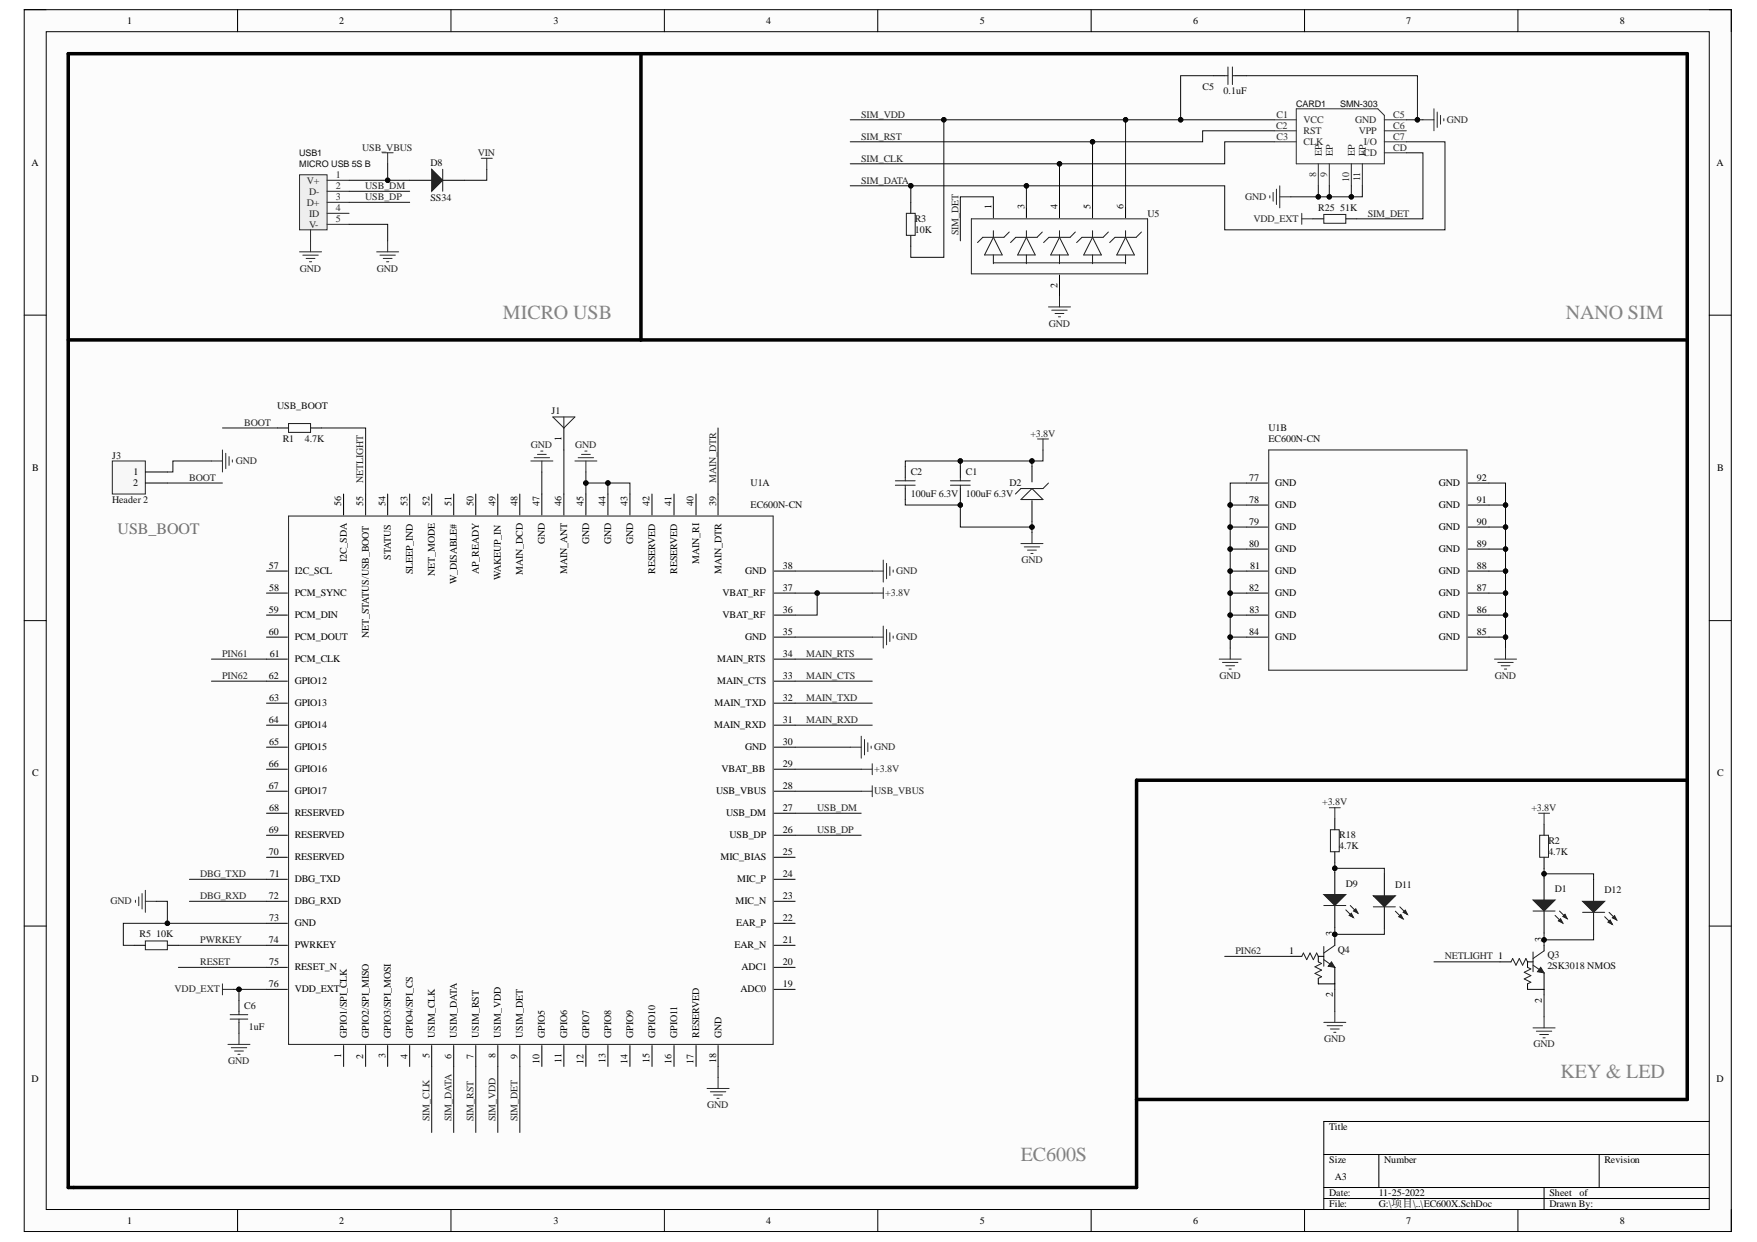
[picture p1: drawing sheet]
<svg xmlns="http://www.w3.org/2000/svg" width="297mm" height="210mm" viewBox="0 0 297 210" stroke-linecap="round" stroke-linejoin="round" font-family="sans-serif">
<defs><g id="words">
<g font-size="3.4" fill="#848484">
<text x="85" y="53.9">MICRO USB</text>
<text x="264.7" y="53.9">NANO SIM</text>
<text x="263.8" y="182.3">KEY &amp; LED</text>
<text x="172.6" y="196.2">EC600S</text>
</g>
<text font-size="2.7" fill="#717171" x="19.9" y="90.3">USB_BOOT</text>
<g font-size="1.7">
<text x="21.5" y="4.1">1</text>
<text x="57.4" y="4.1">2</text>
<text x="93.6" y="4.1">3</text>
<text x="129.5" y="4.1">4</text>
<text x="165.7" y="4.1">5</text>
<text x="201.7" y="4.1">6</text>
<text x="237.7" y="4.1">7</text>
<text x="273.9" y="4.1">8</text>
<text x="5.3" y="28">A</text>
<text x="290.2" y="28">A</text>
<text x="167.6" y="35.3" transform="rotate(-90 167.6 35.3)">1</text>
<text x="173.2" y="35.3" transform="rotate(-90 173.2 35.3)">3</text>
<text x="178.8" y="35.3" transform="rotate(-90 178.8 35.3)">4</text>
<text x="184.4" y="35.3" transform="rotate(-90 184.4 35.3)">5</text>
<text x="189.9" y="35.3" transform="rotate(-90 189.9 35.3)">6</text>
<text x="178.8" y="48.7" transform="rotate(-90 178.8 48.7)">2</text>
<text x="94.9" y="74.5" transform="rotate(-90 94.9 74.5)">1</text>
<text x="5.4" y="79.6">B</text>
<text x="22.5" y="82.2">2</text>
<text x="22.6" y="80.3">1</text>
<text x="211.2" y="81.2">77</text>
<text x="215.6" y="82.2">GND</text>
<text x="243.2" y="82.2">GND</text>
<text x="249.7" y="81.2">92</text>
<text x="290.3" y="79.6">B</text>
<text x="57.7" y="85.6" transform="rotate(-90 57.7 85.6)">56</text>
<text x="61.4" y="85.6" transform="rotate(-90 61.4 85.6)">55</text>
<text x="65.1" y="85.6" transform="rotate(-90 65.1 85.6)">54</text>
<text x="68.9" y="85.6" transform="rotate(-90 68.9 85.6)">53</text>
<text x="72.6" y="85.6" transform="rotate(-90 72.6 85.6)">52</text>
<text x="76.3" y="85.6" transform="rotate(-90 76.3 85.6)">51</text>
<text x="80" y="85.6" transform="rotate(-90 80 85.6)">50</text>
<text x="83.8" y="85.6" transform="rotate(-90 83.8 85.6)">49</text>
<text x="87.5" y="85.6" transform="rotate(-90 87.5 85.6)">48</text>
<text x="91.2" y="85.6" transform="rotate(-90 91.2 85.6)">47</text>
<text x="94.9" y="85.6" transform="rotate(-90 94.9 85.6)">46</text>
<text x="98.6" y="85.6" transform="rotate(-90 98.6 85.6)">45</text>
<text x="102.4" y="85.6" transform="rotate(-90 102.4 85.6)">44</text>
<text x="106.1" y="85.6" transform="rotate(-90 106.1 85.6)">43</text>
<text x="109.8" y="85.6" transform="rotate(-90 109.8 85.6)">42</text>
<text x="113.5" y="85.6" transform="rotate(-90 113.5 85.6)">41</text>
<text x="117.3" y="85.6" transform="rotate(-90 117.3 85.6)">40</text>
<text x="121.1" y="85.6" transform="rotate(-90 121.1 85.6)">39</text>
<text x="211.2" y="85">78</text>
<text x="211.2" y="88.7">79</text>
<text x="215.6" y="85.9">GND</text>
<text x="215.6" y="89.6">GND</text>
<text x="243.2" y="89.6">GND</text>
<text x="243.2" y="85.9">GND</text>
<text x="249.7" y="88.7">90</text>
<text x="249.7" y="85">91</text>
<text x="58.6" y="95" transform="rotate(-90 58.6 95)">I2C_SDA</text>
<text x="66.1" y="94.6" transform="rotate(-90 66.1 94.6)">STATUS</text>
<text x="92.1" y="91.9" transform="rotate(-90 92.1 91.9)">GND</text>
<text x="99.6" y="91.9" transform="rotate(-90 99.6 91.9)">GND</text>
<text x="103.3" y="91.9" transform="rotate(-90 103.3 91.9)">GND</text>
<text x="107" y="91.9" transform="rotate(-90 107 91.9)">GND</text>
<text x="118.2" y="95.3" transform="rotate(-90 118.2 95.3)">MAIN_RI</text>
<text x="211.2" y="92.4">80</text>
<text x="215.6" y="93.3">GND</text>
<text x="243.2" y="93.3">GND</text>
<text x="249.7" y="92.4">89</text>
<text x="45.4" y="96.1">57</text>
<text x="45.5" y="99.8">58</text>
<text x="49.8" y="97.1">I2C_SCL</text>
<text x="49.8" y="100.8">PCM_SYNC</text>
<text x="69.8" y="97.1" transform="rotate(-90 69.8 97.1)">SLEEP_IND</text>
<text x="73.5" y="97.3" transform="rotate(-90 73.5 97.3)">NET_MODE</text>
<text x="77.2" y="98.7" transform="rotate(-90 77.2 98.7)">W_DISABLE#</text>
<text x="81" y="97.1" transform="rotate(-90 81 97.1)">AP_READY</text>
<text x="84.7" y="98.1" transform="rotate(-90 84.7 98.1)">WAKEUP_IN</text>
<text x="88.4" y="97.1" transform="rotate(-90 88.4 97.1)">MAIN_DCD</text>
<text x="95.9" y="97.1" transform="rotate(-90 95.9 97.1)">MAIN_ANT</text>
<text x="110.7" y="97" transform="rotate(-90 110.7 97)">RESERVED</text>
<text x="114.5" y="97" transform="rotate(-90 114.5 97)">RESERVED</text>
<text x="122" y="97.1" transform="rotate(-90 122 97.1)">MAIN_DTR</text>
<text x="122.2" y="100.8">VBAT_RF</text>
<text x="126" y="97.1">GND</text>
<text x="132.3" y="99.8">37</text>
<text x="132.3" y="96.1">38</text>
<text x="211.2" y="99.8">82</text>
<text x="211.3" y="96.1">81</text>
<text x="215.6" y="97.1">GND</text>
<text x="215.6" y="100.8">GND</text>
<text x="243.2" y="100.8">GND</text>
<text x="243.2" y="97.1">GND</text>
<text x="249.7" y="99.8">87</text>
<text x="249.7" y="96.1">88</text>
<text x="45.4" y="103.6">59</text>
<text x="45.4" y="107.3">60</text>
<text x="49.8" y="104.5">PCM_DIN</text>
<text x="62.4" y="107.9" transform="rotate(-90 62.4 107.9)">NET_STATUS/USB_BOOT</text>
<text x="122.2" y="104.5">VBAT_RF</text>
<text x="132.3" y="107.3">35</text>
<text x="132.3" y="103.6">36</text>
<text x="211.2" y="107.3">84</text>
<text x="211.3" y="103.6">83</text>
<text x="215.6" y="104.5">GND</text>
<text x="243.2" y="104.5">GND</text>
<text x="249.7" y="107.3">85</text>
<text x="249.7" y="103.6">86</text>
<text x="45.6" y="111">61</text>
<text x="49.8" y="108.2">PCM_DOUT</text>
<text x="49.8" y="111.9">PCM_CLK</text>
<text x="121.2" y="111.9">MAIN_RTS</text>
<text x="126" y="108.2">GND</text>
<text x="132.3" y="111">34</text>
<text x="215.6" y="108.2">GND</text>
<text x="243.2" y="108.2">GND</text>
<text x="45.4" y="114.7">62</text>
<text x="45.5" y="118.4">63</text>
<text x="49.8" y="115.7">GPIO12</text>
<text x="49.8" y="119.4">GPIO13</text>
<text x="120.8" y="119.4">MAIN_TXD</text>
<text x="121.2" y="115.7">MAIN_CTS</text>
<text x="132.3" y="118.4">32</text>
<text x="132.3" y="114.7">33</text>
<text x="45.4" y="122.2">64</text>
<text x="45.5" y="125.9">65</text>
<text x="49.8" y="123.1">GPIO14</text>
<text x="120.7" y="123.1">MAIN_RXD</text>
<text x="132.3" y="125.9">30</text>
<text x="132.3" y="122.2">31</text>
<text x="5.4" y="131.2">C</text>
<text x="45.4" y="129.6">66</text>
<text x="49.8" y="126.8">GPIO15</text>
<text x="49.8" y="130.5">GPIO16</text>
<text x="122" y="130.5">VBAT_BB</text>
<text x="126" y="126.8">GND</text>
<text x="132.3" y="129.6">29</text>
<text x="290.3" y="131.2">C</text>
<text x="45.4" y="133.3">67</text>
<text x="45.5" y="137">68</text>
<text x="49.8" y="134.2">GPIO17</text>
<text x="49.8" y="138">RESERVED</text>
<text x="121.1" y="134.2">USB_VBUS</text>
<text x="122.8" y="138">USB_DM</text>
<text x="132.3" y="137">27</text>
<text x="132.3" y="133.3">28</text>
<text x="45.4" y="140.8">69</text>
<text x="49.8" y="141.7">RESERVED</text>
<text x="123.4" y="141.7">USB_DP</text>
<text x="132.3" y="140.8">26</text>
<text x="45.4" y="144.5">70</text>
<text x="45.6" y="148.2">71</text>
<text x="49.8" y="145.4">RESERVED</text>
<text x="49.8" y="149.1">DBG_TXD</text>
<text x="121.8" y="145.4">MIC_BIAS</text>
<text x="124.6" y="149.1">MIC_P</text>
<text x="132.3" y="148.2">24</text>
<text x="132.3" y="144.5">25</text>
<text x="45.4" y="151.9">72</text>
<text x="45.5" y="155.6">73</text>
<text x="49.8" y="152.8">DBG_RXD</text>
<text x="124.4" y="152.8">MIC_N</text>
<text x="132.3" y="155.6">22</text>
<text x="132.3" y="151.9">23</text>
<text x="45.4" y="159.4">74</text>
<text x="49.8" y="156.6">GND</text>
<text x="49.8" y="160.3">PWRKEY</text>
<text x="124.2" y="160.3">EAR_N</text>
<text x="124.5" y="156.6">EAR_P</text>
<text x="132.3" y="159.4">21</text>
<text x="217.9" y="161.2">1</text>
<text x="225.3" y="158.3" transform="rotate(-90 225.3 158.3)">3</text>
<text x="260.7" y="159.2" transform="rotate(-90 260.7 159.2)">3</text>
<text x="45.4" y="166.8">76</text>
<text x="45.5" y="163.1">75</text>
<text x="49.8" y="164">RESET_N</text>
<text x="49.8" y="167.7">VDD_EXT</text>
<text x="125.2" y="167.7">ADC0</text>
<text x="125.4" y="164">ADC1</text>
<text x="132.3" y="166.8">19</text>
<text x="132.3" y="163.1">20</text>
<text x="225.3" y="168.6" transform="rotate(-90 225.3 168.6)">2</text>
<text x="260.7" y="169.5" transform="rotate(-90 260.7 169.5)">2</text>
<text x="57.7" y="178.8" transform="rotate(-90 57.7 178.8)">1</text>
<text x="58.6" y="175.4" transform="rotate(-90 58.6 175.4)">GPIO1/SPI_CLK</text>
<text x="61.4" y="179" transform="rotate(-90 61.4 179)">2</text>
<text x="62.4" y="175.4" transform="rotate(-90 62.4 175.4)">GPIO2/SPI_MISO</text>
<text x="65.1" y="178.9" transform="rotate(-90 65.1 178.9)">3</text>
<text x="66.1" y="175.4" transform="rotate(-90 66.1 175.4)">GPIO3/SPI_MOSI</text>
<text x="68.9" y="179" transform="rotate(-90 68.9 179)">4</text>
<text x="69.8" y="175.4" transform="rotate(-90 69.8 175.4)">GPIO4/SPI_CS</text>
<text x="72.6" y="178.9" transform="rotate(-90 72.6 178.9)">5</text>
<text x="73.5" y="175.4" transform="rotate(-90 73.5 175.4)">USIM_CLK</text>
<text x="76.3" y="179" transform="rotate(-90 76.3 179)">6</text>
<text x="77.2" y="175.4" transform="rotate(-90 77.2 175.4)">USIM_DATA</text>
<text x="80" y="179" transform="rotate(-90 80 179)">7</text>
<text x="81" y="175.4" transform="rotate(-90 81 175.4)">USIM_RST</text>
<text x="83.8" y="178.9" transform="rotate(-90 83.8 178.9)">8</text>
<text x="84.7" y="175.4" transform="rotate(-90 84.7 175.4)">USIM_VDD</text>
<text x="87.5" y="179" transform="rotate(-90 87.5 179)">9</text>
<text x="88.4" y="175.4" transform="rotate(-90 88.4 175.4)">USIM_DET</text>
<text x="91.2" y="179.8" transform="rotate(-90 91.2 179.8)">10</text>
<text x="92.1" y="175.4" transform="rotate(-90 92.1 175.4)">GPIO5</text>
<text x="94.9" y="179.6" transform="rotate(-90 94.9 179.6)">11</text>
<text x="95.9" y="175.4" transform="rotate(-90 95.9 175.4)">GPIO6</text>
<text x="98.6" y="179.8" transform="rotate(-90 98.6 179.8)">12</text>
<text x="99.6" y="175.4" transform="rotate(-90 99.6 175.4)">GPIO7</text>
<text x="102.4" y="179.7" transform="rotate(-90 102.4 179.7)">13</text>
<text x="103.3" y="175.4" transform="rotate(-90 103.3 175.4)">GPIO8</text>
<text x="106.1" y="179.8" transform="rotate(-90 106.1 179.8)">14</text>
<text x="107" y="175.4" transform="rotate(-90 107 175.4)">GPIO9</text>
<text x="109.8" y="179.7" transform="rotate(-90 109.8 179.7)">15</text>
<text x="110.7" y="175.4" transform="rotate(-90 110.7 175.4)">GPIO10</text>
<text x="113.5" y="179.8" transform="rotate(-90 113.5 179.8)">16</text>
<text x="114.5" y="175.4" transform="rotate(-90 114.5 175.4)">GPIO11</text>
<text x="117.3" y="179.8" transform="rotate(-90 117.3 179.8)">17</text>
<text x="118.2" y="175.4" transform="rotate(-90 118.2 175.4)">RESERVED</text>
<text x="121.1" y="179.7" transform="rotate(-90 121.1 179.7)">18</text>
<text x="122" y="175.4" transform="rotate(-90 122 175.4)">GND</text>
<text x="5.3" y="182.9">D</text>
<text x="290.2" y="182.9">D</text>
<text x="224.7" y="191">Title</text>
<text x="224.7" y="196.6">Size</text>
<text x="234" y="196.6">Number</text>
<text x="271.2" y="196.6">Revision</text>
<text x="224.7" y="202.1">Date:</text>
<text x="224.7" y="204">File:</text>
<text x="225.6" y="199.3">A3</text>
<text x="233.1" y="202.1">11-25-2022</text>
<text x="233.1" y="204">G:\项目\..\EC600X.SchDoc</text>
<text x="261.9" y="202.1">Sheet</text>
<text x="261.9" y="204">Drawn By:</text>
<text x="267" y="202.1">of</text>
<text x="21.5" y="206.8">1</text>
<text x="57.4" y="206.8">2</text>
<text x="93.6" y="206.8">3</text>
<text x="129.5" y="206.8">4</text>
<text x="165.7" y="206.8">5</text>
<text x="201.7" y="206.8">6</text>
<text x="237.7" y="206.8">7</text>
<text x="273.9" y="206.8">8</text>
</g>
<g font-size="1.7" fill="#0e0e0e">
<text x="203.3" y="15.2">C5</text>
<text x="206.9" y="15.9">0.1uF</text>
<text x="72.8" y="28.1">D8</text>
<text x="72.8" y="34">SS34</text>
<text x="222.9" y="35.7">R25</text>
<text x="226.6" y="35.7">51K</text>
<text x="154.7" y="39.4">10K</text>
<text x="154.7" y="37.5">R3</text>
<text x="194" y="36.6">U5</text>
<text x="46.9" y="69.2">USB_BOOT</text>
<text x="93.2" y="69.9">J1</text>
<text x="19" y="77.5">J3</text>
<text x="47.8" y="74.7">R1</text>
<text x="51.5" y="74.7">4.7K</text>
<text x="214.5" y="72.9">U1B</text>
<text x="214.5" y="74.7">EC600N-CN</text>
<text x="126.9" y="82.2">U1A</text>
<text x="154" y="80.3">C2</text>
<text x="163.3" y="80.3">C1</text>
<text x="170.6" y="82.2">D2</text>
<text x="19" y="85">Header 2</text>
<text x="126.9" y="85.9">EC600N-CN</text>
<text x="154" y="84">100uF 6.3V</text>
<text x="163.3" y="84">100uF 6.3V</text>
<text x="226.4" y="143.5">4.7K</text>
<text x="226.4" y="141.7">R18</text>
<text x="261.8" y="142.6">R2</text>
<text x="227.5" y="149.9">D9</text>
<text x="261.8" y="144.5">4.7K</text>
<text x="235.9" y="150.1">D11</text>
<text x="262.9" y="150.8">D1</text>
<text x="271.2" y="151">D12</text>
<text x="23.6" y="158.4">R5</text>
<text x="26.4" y="158.4">10K</text>
<text x="226.1" y="161">Q4</text>
<text x="261.6" y="162">Q3</text>
<text x="261.6" y="163.8">2SK3018 NMOS</text>
<text x="41.3" y="170.5">C6</text>
<text x="42" y="174.1">1uF</text>
</g>
<g font-size="1.7" fill="#262626">
<text x="145.6" y="19.9">SIM_VDD</text>
<text x="145.6" y="23.6">SIM_RST</text>
<text x="244.6" y="20.8">GND</text>
<text x="61.3" y="25.5">USB_VBUS</text>
<text x="80.8" y="26.4">VIN</text>
<text x="145.6" y="27.3">SIM_CLK</text>
<text x="61.8" y="33.8">USB_DP</text>
<text x="61.8" y="32">USB_DM</text>
<text x="145.6" y="31">SIM_DATA</text>
<text x="210.5" y="33.8">GND</text>
<text x="162" y="39.7" transform="rotate(-90 162 39.7)">SIM_DET</text>
<text x="211.9" y="37.5">VDD_EXT</text>
<text x="231.2" y="36.6">SIM_DET</text>
<text x="50.7" y="45.9">GND</text>
<text x="63.7" y="45.9">GND</text>
<text x="177.3" y="55.2">GND</text>
<text x="41.3" y="71.9">BOOT</text>
<text x="89.8" y="75.7">GND</text>
<text x="97.2" y="75.7">GND</text>
<text x="174.2" y="73.8">+3.8V</text>
<text x="32" y="81.2">BOOT</text>
<text x="39.8" y="78.5">GND</text>
<text x="61.4" y="81.7" transform="rotate(-90 61.4 81.7)">NETLIGHT</text>
<text x="121.1" y="81.7" transform="rotate(-90 121.1 81.7)">MAIN_DTR</text>
<text x="172.7" y="95.2">GND</text>
<text x="149.7" y="100.8">+3.8V</text>
<text x="151.5" y="97.1">GND</text>
<text x="37.6" y="111">PIN61</text>
<text x="136.3" y="111">MAIN_RTS</text>
<text x="151.5" y="108.2">GND</text>
<text x="37.6" y="114.7">PIN62</text>
<text x="136.3" y="118.4">MAIN_TXD</text>
<text x="136.3" y="114.7">MAIN_CTS</text>
<text x="206.2" y="114.7">GND</text>
<text x="252.7" y="114.7">GND</text>
<text x="136.3" y="122.2">MAIN_RXD</text>
<text x="147.8" y="126.8">GND</text>
<text x="147.8" y="130.5">+3.8V</text>
<text x="138.2" y="137">USB_DM</text>
<text x="147.8" y="134.2">USB_VBUS</text>
<text x="223.5" y="136.1">+3.8V</text>
<text x="258.9" y="137">+3.8V</text>
<text x="138.2" y="140.8">USB_DP</text>
<text x="33.8" y="148.2">DBG_TXD</text>
<text x="18.7" y="152.8">GND</text>
<text x="33.8" y="151.9">DBG_RXD</text>
<text x="33.8" y="159.4">PWRKEY</text>
<text x="208.9" y="161.2">PIN62</text>
<text x="29.5" y="167.7">VDD_EXT</text>
<text x="33.8" y="163.1">RESET</text>
<text x="244.3" y="162.1">NETLIGHT 1</text>
<text x="38.6" y="179.8">GND</text>
<text x="223.9" y="176.1">GND</text>
<text x="259.2" y="177">GND</text>
<text x="72.6" y="189.5" transform="rotate(-90 72.6 189.5)">SIM_CLK</text>
<text x="76.3" y="189.5" transform="rotate(-90 76.3 189.5)">SIM_DATA</text>
<text x="80" y="189.5" transform="rotate(-90 80 189.5)">SIM_RST</text>
<text x="83.8" y="189.5" transform="rotate(-90 83.8 189.5)">SIM_VDD</text>
<text x="87.5" y="189.5" transform="rotate(-90 87.5 189.5)">SIM_DET</text>
<text x="119.5" y="187.3">GND</text>
</g>
<g font-size="1.7" fill="#292929">
<text x="215.7" y="21.7">C2</text>
<text x="215.8" y="19.9">C1</text>
<text x="215.8" y="23.6">C3</text>
<text x="220.4" y="20.8">VCC</text>
<text x="220.4" y="22.7">RST</text>
<text x="229.1" y="20.8">GND</text>
<text x="229.7" y="22.7">VPP</text>
<text x="235.5" y="23.6">C7</text>
<text x="235.5" y="21.7">C6</text>
<text x="235.5" y="19.9">C5</text>
<text x="220.4" y="24.5">CLK</text>
<text x="222.5" y="29.9" transform="rotate(-90 222.5 29.9)">8</text>
<text x="223.4" y="26.4" transform="rotate(-90 223.4 26.4)">EP</text>
<text x="224.4" y="29.9" transform="rotate(-90 224.4 29.9)">9</text>
<text x="225.3" y="26.4" transform="rotate(-90 225.3 26.4)">EP</text>
<text x="229" y="26.4" transform="rotate(-90 229 26.4)">EP</text>
<text x="230.5" y="26.4">CD</text>
<text x="230.5" y="24.5">I/O</text>
<text x="230.9" y="26.4" transform="rotate(-90 230.9 26.4)">EP</text>
<text x="235.5" y="25.5">CD</text>
<text x="51.9" y="31">V+</text>
<text x="51.9" y="34.8">D+</text>
<text x="52.3" y="32.9">D-</text>
<text x="56.8" y="30.1">1</text>
<text x="56.8" y="32">2</text>
<text x="56.8" y="33.8">3</text>
<text x="56.8" y="35.7">4</text>
<text x="228.1" y="30.8" transform="rotate(-90 228.1 30.8)">10</text>
<text x="230" y="30.6" transform="rotate(-90 230 30.6)">11</text>
<text x="52.3" y="36.6">ID</text>
<text x="52.3" y="38.5">V-</text>
<text x="56.8" y="37.5">5</text>
</g>
<g font-size="1.5" fill="#0e0e0e">
<text x="219.1" y="18">CARD1</text>
<text x="226.6" y="18">SMN-303</text>
<text x="50.6" y="26.4">USB1</text>
<text x="50.6" y="28.2">MICRO USB 5S B</text>
</g>
</g></defs>
<path d="M4.1 1.6h288.6v206.5h-288.6z" fill-rule="evenodd" fill="#fcfcfc"/>
<path d="M4.1 1.6h288.6v206.5h-288.6z" fill="none" stroke="#000" stroke-width=".17"/>
<path d="M7.8 5.4h281.2v199h-281.2z" fill-rule="evenodd" fill="#fcfcfc"/>
<g fill="none" stroke="#000" stroke-width=".17">
<path d="M4.1 1.6h3.7M7.8 5.4h281.2v199h-281.2zM40.2 1.6v3.8M76.2 1.6v3.8M112.3 1.6v3.8M148.4 1.6v3.8M184.5 1.6v3.8M220.5 1.6v3.8M256.6 1.6v3.8M289 1.6h3.7v3.8M4.1 53.3h3.7M289 53.3h3.7"/>
<path d="M4.1 104.9h3.7M289 104.9h3.7M4.1 156.5h3.7M261 148.4v3.7M261 154v3.7M289 156.5h3.7M223.8 195.1h65.2M233.1 195.1v5.6M270.4 195.1v5.6M289 189.5h-65.2v14.9M40.2 204.4v3.7M76.2 204.4v3.7"/>
<path d="M112.3 204.4v3.7M148.4 204.4v3.7M184.5 204.4v3.7M220.5 204.4v3.7M223.8 200.7h65.2M223.8 202.6h65.2M256.6 204.4v3.7M261 200.7v3.7M292.7 204.4v3.7"/>
</g>
<path d="M172.6 91.9h3.7M173.2 92.4h2.6M173.7 93h1.5M174.3 93.5h.3M174.5 90v1.9M259.2 173.7h3.7M259.7 174.3h2.6M260.3 174.8h1.5M260.9 175.4h.3M261 171.9v1.8" fill="none" stroke="#262626" stroke-width=".17"/>
<path d="M259.2 152.1h3.7l-1.9 1.9z" fill="#1c1c1c"/>
<path d="M259.2 152.1h3.7l-1.9 1.9zM262.9 154.7l1.3 1.3M263.7 154l1.3 1.3" fill="none" stroke="#1c1c1c" stroke-width=".17"/>
<path d="M263.5 155.6l.3-.3 .4 .7z" fill="#1c1c1c"/>
<path d="M263.5 155.6l.3-.3 .4 .7z" fill="none" stroke="#1c1c1c" stroke-width=".17"/>
<path d="M264.6 154.5l.4 .8-.8-.4z" fill="#1c1c1c"/>
<path d="M259.2 154h3.7M260.3 141.2h1.5v3.7h-1.5zM264.6 154.5l.4 .8-.8-.4zM259.2 163.1l1.8 1.3M259.2 160.9v3.3M261 160.7l-1.8 1.3" fill="none" stroke="#1c1c1c" stroke-width=".17"/>
<path d="M261 139.3v1.9M261 144.9v1.9M261 159.8v.9M253.6 162.6h1.9M261 167.2v.9" fill="none" stroke="#000" stroke-width=".17"/>
<path d="M260.5 163.5l.5 .9-1.1-.2z" fill="#1c1c1c"/>
<g fill="none" stroke="#1c1c1c" stroke-width=".17">
<path d="M151.4 82h3.3M151.4 81.3h3.3M153 80.7v.6M153 82v.6M160.7 82h3.3M160.7 81.3h3.3M162.4 80.7v.6M162.4 82v.6M172.6 84.4l1.9-1.8 1.8 1.8zM172.6 82.6l-.9 .9M177.3 81.6l-1 1h-3.7M255.5 162.6l.2-.6 .6 1.1 .6-1.1 .5 1.1 .6-1.1 .2 .6"/>
<path d="M258.2 163.5l.6 .3-1.1 .5 1.1 .6-1.1 .5 1.1 .6-.6 .3M260.5 163.5l.5 .9-1.1-.2z"/>
</g>
<path d="M153 78.8v1.9M162.4 78.8v1.9M174.5 78.8v2.6M153 82.6v1.8M162.4 82.6v1.8M174.5 84.6v3.5M259.2 162.6h-1v.9M261 164.4v2.8h-2.8v-.9" fill="none" stroke="#000" stroke-width=".17"/>
<path d="M63.7 42.6h3.7M64.2 43.1h2.6M64.8 43.7h1.5M65.4 44.2h.3M65.5 40.7v1.9" fill="none" stroke="#262626" stroke-width=".17"/>
<path d="M50.6 29.5h4.7v9.3h-4.7z" fill-rule="evenodd" fill="#efefef"/>
<path d="M50.6 29.5h4.7v9.3h-4.7zM52.5 38.8v1.9M55.3 30.5h3.7M55.3 32.3h3.7M55.3 34.2h3.7M55.3 36.1h3.7M55.3 37.9h3.7" fill="none" stroke="#292929" stroke-width=".17"/>
<path d="M64.6 25.8h1.9M65.5 25.8v1.9M50.6 42.6h3.8M51.2 43.1h2.6M51.8 43.7h1.4M52.3 44.2h.4M52.5 40.7v1.9M175.4 74.2h1.9M176.3 74.2v1.8" fill="none" stroke="#262626" stroke-width=".17"/>
<path d="M19 77.9h5.6v5.6h-5.6z" fill-rule="evenodd" fill="#f5f5f5"/>
<path d="M19 77.9h5.6v5.6h-5.6z" fill="none" stroke="#262626" stroke-width=".17"/>
<path d="M69.3 30.5h3.7M74.8 30.5h3.8M24.6 79.8h3.7M24.6 81.6h3.7" fill="none" stroke="#000" stroke-width=".17"/>
<path d="M108.4 9.1v48.3h-96.9M285.2 131.9h-93.1v68.8h-180.6v-191.6h273.7v176.7h-93.1" fill="none" stroke="#000" stroke-width=".59"/>
<path d="M73 28.6l1.8 1.9-1.8 1.8z" fill="#1c1c1c"/>
<g fill="none" stroke="#1c1c1c" stroke-width=".17">
<path d="M207.1 12.8h.5M207.6 11.3v3M208.4 11.3v3M208.4 12.8h.5M73 28.6l1.8 1.9-1.8 1.8zM74.8 28.6v3.7M153.2 36.1h1.5v3.7h-1.5zM164.2 37h29.8v9.3h-29.8zM167.9 39v1.1M170.6 39.2l-.9 .9h-3.5l-.9 .9M173.5 39v1.1M176.2 39.2l-.9 .9h-3.6l-.9 .9"/>
<path d="M179.1 39v1.1M181.8 39.2l-.9 .9h-3.6l-.9 .9M184.7 39v1.1M187.4 39.2l-.9 .9h-3.6l-.9 .9M190.3 39v1.1M193 39.2l-.9 .9h-3.6l-.9 .9M167.9 43.1v1.5M167.9 40.1l1.5 3h-2.9zM167.9 44.4h22.4M173.5 40.1l1.5 3h-3zM173.5 43.1v1.5M179.1 40.1l1.5 3h-3z"/>
<path d="M179.1 43.1v1.5M184.7 40.1l1.5 3h-3zM184.7 43.1v1.5M190.3 43.1v1.5M190.3 40.1l1.5 3h-3zM48.8 71.6h3.7v1.5h-3.7zM93.5 70.5h3.7l-1.9 1.8zM95.3 70.5v1.8M214.5 76h33.5v37.3h-33.5zM48.8 87.2h81.9M48.8 87.2v89.3h81.9v-89.3M24.6 159h3.7v1.5h-3.7z"/>
<path d="M38.9 171.5h3M38.9 172.2h3M40.4 170.9v.6M40.4 172.2v.6"/>
</g>
<g fill="none" stroke="#262626" stroke-width=".17">
<path d="M242.4 18.4v3.7M243 18.9v2.6M243.5 19.5v1.5M81.4 26.7h1.8M82.3 26.7v1.9M214.7 33.1v.4M215.2 32.5v1.5M215.8 32v2.6M216.4 31.4v3.7M216.4 33.3h1.8M240.6 20.2h1.8M244.1 20.1v.3"/>
<path d="M177.3 51.9h3.7M177.8 52.4h2.6M178.4 53h1.5M178.9 53.5h.4M179.1 50v1.9M35.7 77.9h1.9M37.6 76v3.8M38.2 76.6v2.6M38.7 77.2v1.5M39.3 77.7v.4M89.7 77.9h3.8M90.3 77.4h2.6"/>
<path d="M90.9 76.8h1.4M91.4 76.2h.4M91.6 77.9v1.9M97.2 77.9h3.7M97.7 77.4h2.7M98.3 76.8h1.5M98.9 76.2h.3M99.1 77.9v1.9M147.5 96.5h1.8M149.3 94.7v3.7M149.3 99.3v1.9M149.9 95.2v2.6"/>
<path d="M150.4 95.8v1.5M151 96.3v.4M147.5 107.7h1.8M147.5 100.2h1.8M149.3 105.8v3.7M149.9 106.4v2.6M150.4 106.9v1.5M151 107.5v.4M206.1 111.4h3.7M206.7 112h2.6M207.2 112.5h1.5M207.8 113.1h.4"/>
<path d="M208 109.5v1.9M252.7 111.4h3.7M253.2 112h2.6M253.8 112.5h1.5M254.3 113.1h.4M254.5 109.5v1.9M143.7 126.3h1.9M145.6 124.4v3.7M145.6 133.7h1.9M145.6 130h1.9M146.2 125v2.6M146.7 125.5v1.5"/>
<path d="M147.3 126.1v.4M147.5 129.1v1.8M147.5 132.8v1.9M260.1 137.4h1.9M261 137.4v1.9M22.9 152.1v.4M23.5 151.6v1.5M24 151v2.6M24.6 150.5v3.7M24.6 152.3h1.8M37.6 166.3v1.8M37.6 167.2h1.9"/>
<path d="M38.5 176.5h3.8M39.1 177.1h2.6M39.7 177.6h1.4M40.2 178.2h.4M40.4 174.6v1.9M223.8 172.8h3.7M224.4 173.3h2.6M224.9 173.9h1.5M225.5 174.5h.4M225.7 170.9v1.9M119.5 184h3.8M120.1 184.5h2.6"/>
<path d="M120.6 185.1h1.5M121.2 185.6h.4M121.4 182.1v1.9"/>
</g>
<g fill="none" stroke="#000" stroke-width=".17">
<path d="M205.2 12.8h1.9M208.9 12.8h1.9M154 34.2v1.9M154 39.8v1.8M167.9 35.1v1.7M173.5 35.1v1.7M179.1 35.1v1.7M184.7 35.1v1.7M190.3 35.1v1.7M179.1 46.5v1.6M46.9 72.3h1.9M52.5 72.3h1.9"/>
<path d="M95.3 72.3v3.7M45.1 96.5h3.5M58.1 83.5v3.5M61.8 83.5v3.5M65.5 83.5v3.5M69.3 83.5v3.5M73 83.5v3.5M76.7 83.5v3.5M80.4 83.5v3.5M84.2 83.5v3.5M87.9 83.5v3.5M91.6 83.5v3.5"/>
<path d="M95.3 83.5v3.5M99.1 83.5v3.5M102.8 83.5v3.5M106.5 83.5v3.5M110.2 83.5v3.5M113.9 83.5v3.5M117.7 83.5v3.5M121.4 83.5v3.5M130.9 96.5h3.5M210.8 81.6h3.5M210.8 85.4h3.5M210.8 89.1h3.5"/>
<path d="M210.8 92.8h3.5M210.8 96.5h3.5M248.2 81.6h3.5M248.2 85.4h3.5M248.2 89.1h3.5M248.2 92.8h3.5M248.2 96.5h3.5M45.1 118.8h3.5M45.1 115.1h3.5M45.1 111.4h3.5M45.1 107.7h3.5M45.1 104h3.5"/>
<path d="M45.1 100.2h3.5M130.9 118.8h3.5M130.9 115.1h3.5M130.9 111.4h3.5M130.9 107.7h3.5M130.9 104h3.5M130.9 100.2h3.5M210.8 107.7h3.5M210.8 104h3.5M210.8 100.2h3.5M248.2 107.7h3.5M248.2 104h3.5"/>
<path d="M248.2 100.2h3.5M45.1 137.4h3.5M45.1 133.7h3.5M45.1 130h3.5M45.1 126.3h3.5M45.1 122.6h3.5M130.9 137.4h3.5M130.9 133.7h3.5M130.9 130h3.5M130.9 126.3h3.5M130.9 122.6h3.5M22.7 159.8h1.9"/>
<path d="M28.3 159.8h1.9M45.1 159.8h3.5M45.1 156h3.5M45.1 152.3h3.5M45.1 148.6h3.5M45.1 144.9h3.5M45.1 141.2h3.5M130.9 159.8h3.5M130.9 156h3.5M130.9 152.3h3.5M130.9 148.6h3.5M130.9 144.9h3.5"/>
<path d="M130.9 141.2h3.5M225.7 147.4v3.8M225.7 153v3.8M40.4 169.1v1.8M40.4 172.8v1.8M45.1 167.2h3.5M45.1 163.5h3.5M58.1 176.7v3.5M61.8 176.7v3.5M65.5 176.7v3.5M69.3 176.7v3.5M73 176.7v3.5"/>
<path d="M76.7 176.7v3.5M80.4 176.7v3.5M84.2 176.7v3.5M87.9 176.7v3.5M91.6 176.7v3.5M95.3 176.7v3.5M99.1 176.7v3.5M102.8 176.7v3.5M106.5 176.7v3.5M110.2 176.7v3.5M114 176.7v3.5M117.7 176.7v3.5"/>
<path d="M121.4 176.7v3.5M130.9 167.2h3.5M130.9 163.5h3.5"/>
</g>
<path d="M219.1 18.4h13.8l1.1 1.1v8.2h-14.9zM215.4 20.2h3.7M215.4 22.1h3.7M215.4 24h3.7M222.9 27.7v3.7M224.7 27.7v3.7M228.5 27.7v3.7M230.3 27.7v3.7M234 20.2h3.8M234 22.1h3.8M234 24h3.8M234 25.8h3.8" fill="none" stroke="#292929" stroke-width=".17"/>
<path d="M108.4 57.5h176.8" fill="none" stroke="#000" stroke-width=".59"/>
<path d="M223.8 151.2h3.7l-1.8 1.8z" fill="#1c1c1c"/>
<path d="M223.8 151.2h3.7l-1.8 1.8zM227.5 153.8l1.3 1.3M228.3 153l1.3 1.3" fill="none" stroke="#1c1c1c" stroke-width=".17"/>
<path d="M228.1 154.7l.4-.4 .3 .8z" fill="#1c1c1c"/>
<path d="M228.1 154.7l.4-.4 .3 .8z" fill="none" stroke="#1c1c1c" stroke-width=".17"/>
<path d="M228.8 154l.4-.4 .4 .7z" fill="#1c1c1c"/>
<path d="M223.8 153h3.7M223.8 160v3.3M224.9 140.2h1.5v3.7h-1.5zM225.7 159.8l-1.9 1.3M228.8 154l.4-.4 .4 .7zM223.8 162.2l1.9 1.3" fill="none" stroke="#1c1c1c" stroke-width=".17"/>
<path d="M225.7 138.4v1.8M225.7 143.9v1.9M225.7 158.8v1M218.2 161.6h1.9M225.7 166.3v.9" fill="none" stroke="#000" stroke-width=".17"/>
<path d="M225.1 162.6l.6 .9-1.2-.2z" fill="#1c1c1c"/>
<path d="M220.1 161.6l.3-.5 .5 1.1 .6-1.1 .5 1.1 .6-1.1 .3 .5M222.9 162.6l.5 .2-1.1 .6 1.1 .6-1.1 .5 1.1 .6-.5 .2M225.1 162.6l.6 .9-1.2-.2z" fill="none" stroke="#1c1c1c" stroke-width=".17"/>
<path d="M234 147.7v3.7M234 153.3v3.7M223.8 161.6h-.9v1M225.7 163.5v2.8h-2.8v-1" fill="none" stroke="#000" stroke-width=".17"/>
<path d="M224.7 136.5h1.9M225.7 136.5v1.9" fill="none" stroke="#262626" stroke-width=".17"/>
<path d="M232.2 151.4h3.7l-1.9 1.9z" fill="#1c1c1c"/>
<path d="M232.2 151.4h3.7l-1.9 1.9zM235.9 154l1.3 1.3M236.7 153.3l1.3 1.3" fill="none" stroke="#1c1c1c" stroke-width=".17"/>
<path d="M236.5 154.9l.3-.3 .4 .7z" fill="#1c1c1c"/>
<path d="M236.5 154.9l.3-.3 .4 .7z" fill="none" stroke="#1c1c1c" stroke-width=".17"/>
<path d="M237.2 154.2l.4-.4 .4 .8z" fill="#1c1c1c"/>
<path d="M232.2 153.3h3.7M237.2 154.2l.4-.4 .4 .8z" fill="none" stroke="#1c1c1c" stroke-width=".17"/>
<path d="M269.4 148.6v3.7M269.4 154.2v3.7" fill="none" stroke="#000" stroke-width=".17"/>
<path d="M267.6 152.3h3.7l-1.9 1.9z" fill="#1c1c1c"/>
<path d="M267.6 152.3h3.7l-1.9 1.9zM271.3 154.9l1.3 1.3M272 154.2l1.3 1.3" fill="none" stroke="#1c1c1c" stroke-width=".17"/>
<path d="M271.8 155.9l.4-.4 .4 .7z" fill="#1c1c1c"/>
<path d="M271.8 155.9l.4-.4 .4 .7z" fill="none" stroke="#1c1c1c" stroke-width=".17"/>
<path d="M272.6 155.1l.4-.4 .3 .8z" fill="#1c1c1c"/>
<path d="M267.6 154.2h3.7M272.6 155.1l.4-.4 .3 .8z" fill="none" stroke="#1c1c1c" stroke-width=".17"/>
<path d="M261 157.7v2.1M242.4 162.6h11.2M261 168.1v3.8" fill="none" stroke="#0e0e0e" stroke-width=".17"/>
<circle cx="261" cy="158.8" r=".37" fill="#0e0e0e"/>
<g fill="none" stroke="#0e0e0e" stroke-width=".17">
<path d="M261 146.8v1.6"/>
<circle cx="261" cy="158.8" r=".37"/>
</g>
<circle cx="261" cy="147.7" r=".37" fill="#0e0e0e"/>
<g fill="none" stroke="#0e0e0e" stroke-width=".17">
<path d="M176.3 76v1.9h-23.2v.9"/>
<circle cx="261" cy="147.7" r=".37"/>
</g>
<circle cx="162.4" cy="77.9" r=".37" fill="#0e0e0e"/>
<circle cx="162.4" cy="77.9" r=".37" fill="none" stroke="#0e0e0e" stroke-width=".17"/>
<circle cx="174.5" cy="77.9" r=".38" fill="#0e0e0e"/>
<g fill="none" stroke="#0e0e0e" stroke-width=".17">
<path d="M174.5 88.1v1.9"/>
<circle cx="174.5" cy="77.9" r=".38"/>
</g>
<circle cx="174.5" cy="89.1" r=".37" fill="#0e0e0e"/>
<g fill="none" stroke="#0e0e0e" stroke-width=".17">
<path d="M174.5 77.9v.9"/>
<circle cx="174.5" cy="89.1" r=".37"/>
</g>
<circle cx="174.5" cy="77.9" r=".38" fill="#0e0e0e"/>
<g fill="none" stroke="#0e0e0e" stroke-width=".17">
<path d="M153 84.4v1h9.4v-1"/>
<circle cx="174.5" cy="77.9" r=".38"/>
</g>
<circle cx="162.4" cy="85.4" r=".37" fill="#0e0e0e"/>
<g fill="none" stroke="#0e0e0e" stroke-width=".17">
<path d="M162.4 77.9v.9"/>
<circle cx="162.4" cy="85.4" r=".37"/>
</g>
<circle cx="162.4" cy="77.9" r=".37" fill="#0e0e0e"/>
<g fill="none" stroke="#0e0e0e" stroke-width=".17">
<path d="M162.4 85.4v3.7h12.1"/>
<circle cx="162.4" cy="77.9" r=".37"/>
</g>
<circle cx="162.4" cy="85.4" r=".37" fill="#0e0e0e"/>
<circle cx="162.4" cy="85.4" r=".37" fill="none" stroke="#0e0e0e" stroke-width=".17"/>
<circle cx="174.5" cy="89.1" r=".37" fill="#0e0e0e"/>
<g fill="none" stroke="#0e0e0e" stroke-width=".17">
<path d="M65.5 27.7v2.8h-6.5"/>
<circle cx="174.5" cy="89.1" r=".37"/>
</g>
<circle cx="65.5" cy="30.5" r=".37" fill="#0e0e0e"/>
<g fill="none" stroke="#0e0e0e" stroke-width=".17">
<path d="M59 37.9h6.5v2.8M59 32.3h10.3M59 34.2h10.3M65.5 30.5h3.8M28.3 81.6h9.3"/>
<circle cx="65.5" cy="30.5" r=".37"/>
</g>
<circle cx="65.5" cy="30.5" r=".37" fill="#0e0e0e"/>
<g fill="none" stroke="#0e0e0e" stroke-width=".17">
<path d="M82.3 28.6v1.9h-3.7M143.7 20.2h46.6v14.9M179.1 48.1v1.9M35.7 77.9h-6.5v1.9h-.9"/>
<circle cx="65.5" cy="30.5" r=".37"/>
</g>
<circle cx="190.3" cy="20.2" r=".37" fill="#0e0e0e"/>
<circle cx="190.3" cy="20.2" r=".37" fill="none" stroke="#0e0e0e" stroke-width=".17"/>
<circle cx="159.6" cy="20.2" r=".37" fill="#0e0e0e"/>
<g fill="none" stroke="#0e0e0e" stroke-width=".17">
<path d="M159.6 20.2v23.3h-5.6v-1.9"/>
<circle cx="159.6" cy="20.2" r=".37"/>
</g>
<circle cx="159.6" cy="20.2" r=".37" fill="#0e0e0e"/>
<g fill="none" stroke="#0e0e0e" stroke-width=".17">
<path d="M173.5 31.4h-19.5v2.8"/>
<circle cx="159.6" cy="20.2" r=".37"/>
</g>
<circle cx="173.5" cy="31.4" r=".37" fill="#0e0e0e"/>
<circle cx="173.5" cy="31.4" r=".37" fill="none" stroke="#0e0e0e" stroke-width=".17"/>
<circle cx="154" cy="31.4" r=".37" fill="#0e0e0e"/>
<g fill="none" stroke="#0e0e0e" stroke-width=".17">
<path d="M143.7 31.4h10.3"/>
<circle cx="154" cy="31.4" r=".37"/>
</g>
<circle cx="154" cy="31.4" r=".37" fill="#0e0e0e"/>
<g fill="none" stroke="#0e0e0e" stroke-width=".17">
<path d="M215.4 22.1h-12.1v1.9h-18.6v11.1"/>
<circle cx="154" cy="31.4" r=".37"/>
</g>
<circle cx="184.7" cy="24" r=".37" fill="#0e0e0e"/>
<g fill="none" stroke="#0e0e0e" stroke-width=".17">
<path d="M215.4 24h-8.3v3.7h-28v7.4"/>
<circle cx="184.7" cy="24" r=".37"/>
</g>
<circle cx="179.1" cy="27.7" r=".37" fill="#0e0e0e"/>
<g fill="none" stroke="#0e0e0e" stroke-width=".17">
<path d="M143.7 27.7h35.4"/>
<circle cx="179.1" cy="27.7" r=".37"/>
</g>
<circle cx="179.1" cy="27.7" r=".37" fill="#0e0e0e"/>
<g fill="none" stroke="#0e0e0e" stroke-width=".17">
<path d="M143.7 24h41"/>
<circle cx="179.1" cy="27.7" r=".37"/>
</g>
<circle cx="184.7" cy="24" r=".37" fill="#0e0e0e"/>
<g fill="none" stroke="#0e0e0e" stroke-width=".17">
<path d="M190.3 20.2h25.1"/>
<circle cx="184.7" cy="24" r=".37"/>
</g>
<circle cx="190.3" cy="20.2" r=".37" fill="#0e0e0e"/>
<circle cx="190.3" cy="20.2" r=".37" fill="none" stroke="#0e0e0e" stroke-width=".17"/>
<circle cx="199.6" cy="20.2" r=".37" fill="#0e0e0e"/>
<g fill="none" stroke="#0e0e0e" stroke-width=".17">
<path d="M237.8 24h6.5v14.8h-37.2v-7.4h-33.6v3.7"/>
<circle cx="199.6" cy="20.2" r=".37"/>
</g>
<circle cx="173.5" cy="31.4" r=".37" fill="#0e0e0e"/>
<g fill="none" stroke="#0e0e0e" stroke-width=".17">
<path d="M237.8 20.2h2.8"/>
<circle cx="173.5" cy="31.4" r=".37"/>
</g>
<circle cx="239.6" cy="20.2" r=".38" fill="#0e0e0e"/>
<g fill="none" stroke="#0e0e0e" stroke-width=".17">
<path d="M222.9 31.4v1.9h7.4v-1.9"/>
<circle cx="239.6" cy="20.2" r=".38"/>
</g>
<circle cx="222.9" cy="33.3" r=".37" fill="#0e0e0e"/>
<circle cx="222.9" cy="33.3" r=".37" fill="none" stroke="#0e0e0e" stroke-width=".17"/>
<circle cx="224.7" cy="33.3" r=".37" fill="#0e0e0e"/>
<circle cx="224.7" cy="33.3" r=".37" fill="none" stroke="#0e0e0e" stroke-width=".17"/>
<circle cx="228.5" cy="33.3" r=".37" fill="#0e0e0e"/>
<g fill="none" stroke="#0e0e0e" stroke-width=".17">
<path d="M228.5 31.4v1.9"/>
<circle cx="228.5" cy="33.3" r=".37"/>
</g>
<circle cx="228.5" cy="33.3" r=".37" fill="#0e0e0e"/>
<g fill="none" stroke="#0e0e0e" stroke-width=".17">
<path d="M224.7 31.4v1.9"/>
<circle cx="228.5" cy="33.3" r=".37"/>
</g>
<circle cx="224.7" cy="33.3" r=".37" fill="#0e0e0e"/>
<g fill="none" stroke="#0e0e0e" stroke-width=".17">
<path d="M218.2 33.3h4.7"/>
<circle cx="224.7" cy="33.3" r=".37"/>
</g>
<circle cx="222.9" cy="33.3" r=".37" fill="#0e0e0e"/>
<g fill="none" stroke="#0e0e0e" stroke-width=".17">
<path d="M205.2 12.8h-5.6v7.4"/>
<circle cx="222.9" cy="33.3" r=".37"/>
</g>
<circle cx="199.6" cy="20.2" r=".37" fill="#0e0e0e"/>
<g fill="none" stroke="#0e0e0e" stroke-width=".17">
<path d="M210.8 12.8h28.8v7.4"/>
<circle cx="199.6" cy="20.2" r=".37"/>
</g>
<circle cx="239.6" cy="20.2" r=".38" fill="#0e0e0e"/>
<g fill="none" stroke="#0e0e0e" stroke-width=".17">
<path d="M237.8 25.8h2.8v11.2h-11.2M134.4 100.2h13.1"/>
<circle cx="239.6" cy="20.2" r=".38"/>
</g>
<circle cx="138.2" cy="100.2" r=".37" fill="#0e0e0e"/>
<g fill="none" stroke="#0e0e0e" stroke-width=".17">
<path d="M39.5 167.2h5.6M73 180.2v11.2M76.7 180.2v11.2M80.4 180.2v11.2M84.2 180.2v11.2"/>
<circle cx="138.2" cy="100.2" r=".37"/>
</g>
<circle cx="40.4" cy="167.2" r=".37" fill="#0e0e0e"/>
<g fill="none" stroke="#0e0e0e" stroke-width=".17">
<path d="M40.4 167.2v1.9"/>
<circle cx="40.4" cy="167.2" r=".37"/>
</g>
<circle cx="40.4" cy="167.2" r=".37" fill="#0e0e0e"/>
<g fill="none" stroke="#0e0e0e" stroke-width=".17">
<path d="M26.4 152.3h1.9v3.7h16.8M30.2 159.8h14.9M30.2 163.5h14.9M87.9 180.2v11.2"/>
<circle cx="40.4" cy="167.2" r=".37"/>
</g>
<circle cx="28.3" cy="156" r=".37" fill="#0e0e0e"/>
<g fill="none" stroke="#0e0e0e" stroke-width=".17">
<path d="M138.1 100.2v3.8h-3.7"/>
<circle cx="28.3" cy="156" r=".37"/>
</g>
<circle cx="138.2" cy="100.2" r=".37" fill="#0e0e0e"/>
<g fill="none" stroke="#0e0e0e" stroke-width=".17">
<path d="M91.6 79.8v3.7M95.3 76v7.5M99.1 79.8v3.7M134.4 96.5h13.1M134.4 118.8h13.1M134.4 122.6h13.1M134.4 130h11.2M134.4 133.7h11.2M134.4 137.4h11.2M134.4 126.3h9.3M134.4 141.2h11.2"/>
<circle cx="138.2" cy="100.2" r=".37"/>
</g>
<circle cx="99" cy="81.6" r=".37" fill="#0e0e0e"/>
<g fill="none" stroke="#0e0e0e" stroke-width=".17">
<path d="M99.1 81.6h3.7v1.9"/>
<circle cx="99" cy="81.6" r=".37"/>
</g>
<circle cx="99" cy="81.6" r=".37" fill="#0e0e0e"/>
<circle cx="99" cy="81.6" r=".37" fill="none" stroke="#0e0e0e" stroke-width=".17"/>
<circle cx="102.8" cy="81.6" r=".37" fill="#0e0e0e"/>
<g fill="none" stroke="#0e0e0e" stroke-width=".17">
<path d="M102.8 81.6h3.7v1.9"/>
<circle cx="102.8" cy="81.6" r=".37"/>
</g>
<circle cx="102.8" cy="81.6" r=".37" fill="#0e0e0e"/>
<g fill="none" stroke="#0e0e0e" stroke-width=".17">
<path d="M37.6 72.3h9.3M54.4 72.3h7.4v11.2M121.4 72.3v11.2M134.4 107.7h13.1M134.4 111.4h13.1M134.4 115.1h13.1M208 107.7h2.8M121.4 180.2v1.9"/>
<circle cx="102.8" cy="81.6" r=".37"/>
</g>
<circle cx="208" cy="107.7" r=".38" fill="#0e0e0e"/>
<g fill="none" stroke="#0e0e0e" stroke-width=".17">
<path d="M208 104h2.8"/>
<circle cx="208" cy="107.7" r=".38"/>
</g>
<circle cx="208" cy="104" r=".37" fill="#0e0e0e"/>
<g fill="none" stroke="#0e0e0e" stroke-width=".17">
<path d="M208 100.2h2.8"/>
<circle cx="208" cy="104" r=".37"/>
</g>
<circle cx="208" cy="100.2" r=".37" fill="#0e0e0e"/>
<g fill="none" stroke="#0e0e0e" stroke-width=".17">
<path d="M208 96.5h2.8"/>
<circle cx="208" cy="100.2" r=".37"/>
</g>
<circle cx="208" cy="96.5" r=".37" fill="#0e0e0e"/>
<g fill="none" stroke="#0e0e0e" stroke-width=".17">
<path d="M208 92.8h2.8"/>
<circle cx="208" cy="96.5" r=".37"/>
</g>
<circle cx="208" cy="92.8" r=".37" fill="#0e0e0e"/>
<g fill="none" stroke="#0e0e0e" stroke-width=".17">
<path d="M208 89.1h2.8"/>
<circle cx="208" cy="92.8" r=".37"/>
</g>
<circle cx="208" cy="89.1" r=".37" fill="#0e0e0e"/>
<g fill="none" stroke="#0e0e0e" stroke-width=".17">
<path d="M210.8 81.6h-2.8v3.8"/>
<circle cx="208" cy="89.1" r=".37"/>
</g>
<circle cx="208" cy="85.4" r=".38" fill="#0e0e0e"/>
<g fill="none" stroke="#0e0e0e" stroke-width=".17">
<path d="M210.8 85.4h-2.8v24.1"/>
<circle cx="208" cy="85.4" r=".38"/>
</g>
<circle cx="208" cy="85.4" r=".38" fill="#0e0e0e"/>
<circle cx="208" cy="85.4" r=".38" fill="none" stroke="#0e0e0e" stroke-width=".17"/>
<circle cx="208" cy="89.1" r=".37" fill="#0e0e0e"/>
<circle cx="208" cy="89.1" r=".37" fill="none" stroke="#0e0e0e" stroke-width=".17"/>
<circle cx="208" cy="92.8" r=".37" fill="#0e0e0e"/>
<circle cx="208" cy="92.8" r=".37" fill="none" stroke="#0e0e0e" stroke-width=".17"/>
<circle cx="208" cy="96.5" r=".37" fill="#0e0e0e"/>
<circle cx="208" cy="96.5" r=".37" fill="none" stroke="#0e0e0e" stroke-width=".17"/>
<circle cx="208" cy="100.2" r=".37" fill="#0e0e0e"/>
<circle cx="208" cy="100.2" r=".37" fill="none" stroke="#0e0e0e" stroke-width=".17"/>
<circle cx="208" cy="104" r=".37" fill="#0e0e0e"/>
<circle cx="208" cy="104" r=".37" fill="none" stroke="#0e0e0e" stroke-width=".17"/>
<circle cx="208" cy="107.7" r=".38" fill="#0e0e0e"/>
<g fill="none" stroke="#0e0e0e" stroke-width=".17">
<path d="M251.7 81.6h2.8v27.9"/>
<circle cx="208" cy="107.7" r=".38"/>
</g>
<circle cx="254.5" cy="85.4" r=".37" fill="#0e0e0e"/>
<circle cx="254.5" cy="85.4" r=".37" fill="none" stroke="#0e0e0e" stroke-width=".17"/>
<circle cx="254.5" cy="89.1" r=".37" fill="#0e0e0e"/>
<circle cx="254.5" cy="89.1" r=".37" fill="none" stroke="#0e0e0e" stroke-width=".17"/>
<circle cx="254.5" cy="92.8" r=".37" fill="#0e0e0e"/>
<circle cx="254.5" cy="92.8" r=".37" fill="none" stroke="#0e0e0e" stroke-width=".17"/>
<circle cx="254.5" cy="96.5" r=".37" fill="#0e0e0e"/>
<circle cx="254.5" cy="96.5" r=".37" fill="none" stroke="#0e0e0e" stroke-width=".17"/>
<circle cx="254.5" cy="100.2" r=".37" fill="#0e0e0e"/>
<circle cx="254.5" cy="100.2" r=".37" fill="none" stroke="#0e0e0e" stroke-width=".17"/>
<circle cx="254.5" cy="104" r=".37" fill="#0e0e0e"/>
<circle cx="254.5" cy="104" r=".37" fill="none" stroke="#0e0e0e" stroke-width=".17"/>
<circle cx="254.5" cy="107.7" r=".37" fill="#0e0e0e"/>
<g fill="none" stroke="#0e0e0e" stroke-width=".17">
<path d="M251.7 107.7h2.8"/>
<circle cx="254.5" cy="107.7" r=".37"/>
</g>
<circle cx="254.5" cy="107.7" r=".37" fill="#0e0e0e"/>
<g fill="none" stroke="#0e0e0e" stroke-width=".17">
<path d="M251.7 104h2.8"/>
<circle cx="254.5" cy="107.7" r=".37"/>
</g>
<circle cx="254.5" cy="104" r=".37" fill="#0e0e0e"/>
<g fill="none" stroke="#0e0e0e" stroke-width=".17">
<path d="M251.7 100.2h2.8"/>
<circle cx="254.5" cy="104" r=".37"/>
</g>
<circle cx="254.5" cy="100.2" r=".37" fill="#0e0e0e"/>
<g fill="none" stroke="#0e0e0e" stroke-width=".17">
<path d="M251.7 96.5h2.8"/>
<circle cx="254.5" cy="100.2" r=".37"/>
</g>
<circle cx="254.5" cy="96.5" r=".37" fill="#0e0e0e"/>
<g fill="none" stroke="#0e0e0e" stroke-width=".17">
<path d="M251.7 92.8h2.8"/>
<circle cx="254.5" cy="96.5" r=".37"/>
</g>
<circle cx="254.5" cy="92.8" r=".37" fill="#0e0e0e"/>
<g fill="none" stroke="#0e0e0e" stroke-width=".17">
<path d="M251.7 89.1h2.8"/>
<circle cx="254.5" cy="92.8" r=".37"/>
</g>
<circle cx="254.5" cy="89.1" r=".37" fill="#0e0e0e"/>
<g fill="none" stroke="#0e0e0e" stroke-width=".17">
<path d="M251.7 85.4h2.8"/>
<circle cx="254.5" cy="89.1" r=".37"/>
</g>
<circle cx="254.5" cy="85.4" r=".37" fill="#0e0e0e"/>
<g fill="none" stroke="#0e0e0e" stroke-width=".17">
<path d="M35.7 111.4h9.4M28.3 156h-7.5v3.8h1.9"/>
<circle cx="254.5" cy="85.4" r=".37"/>
</g>
<circle cx="28.3" cy="156" r=".37" fill="#0e0e0e"/>
<g fill="none" stroke="#0e0e0e" stroke-width=".17">
<path d="M32 152.3h13.1M32 148.6h13.1M225.7 156.8v2M207.1 161.6h11.1M225.7 167.2v3.7"/>
<circle cx="28.3" cy="156" r=".37"/>
</g>
<circle cx="225.7" cy="157.9" r=".37" fill="#0e0e0e"/>
<g fill="none" stroke="#0e0e0e" stroke-width=".17">
<path d="M225.7 145.8v1.6"/>
<circle cx="225.7" cy="157.9" r=".37"/>
</g>
<circle cx="225.7" cy="146.7" r=".37" fill="#0e0e0e"/>
<g fill="none" stroke="#0e0e0e" stroke-width=".17">
<path d="M35.7 115.1h9.4M225.7 146.8h8.3v.9"/>
<circle cx="225.7" cy="146.7" r=".37"/>
</g>
<circle cx="225.7" cy="146.7" r=".37" fill="#0e0e0e"/>
<g fill="none" stroke="#0e0e0e" stroke-width=".17">
<path d="M234 157v.9h-8.3"/>
<circle cx="225.7" cy="146.7" r=".37"/>
</g>
<circle cx="225.7" cy="157.9" r=".37" fill="#0e0e0e"/>
<g fill="none" stroke="#0e0e0e" stroke-width=".17">
<path d="M261 147.7h8.4v.9"/>
<circle cx="225.7" cy="157.9" r=".37"/>
</g>
<circle cx="261" cy="147.7" r=".37" fill="#0e0e0e"/>
<g fill="none" stroke="#0e0e0e" stroke-width=".17">
<path d="M269.4 157.9v.9h-8.4"/>
<circle cx="261" cy="147.7" r=".37"/>
</g>
<circle cx="261" cy="158.8" r=".37" fill="#0e0e0e"/>
<g fill="none" stroke="#0e0e0e" stroke-width=".17">
<path d="M167.9 35.1v-1.8h-5.5v7.4"/>
<circle cx="261" cy="158.8" r=".37"/>
</g>
<path d="M221.9 37h1.9M227.5 37h1.9" fill="none" stroke="#000" stroke-width=".17"/>
<path d="M223.8 36.2h3.7v1.5h-3.7z" fill="none" stroke="#1c1c1c" stroke-width=".17"/>
<path d="M220.1 36.1v1.8M220.1 37h1.8" fill="none" stroke="#262626" stroke-width=".17"/>
<use href="#words"/>
</svg>
